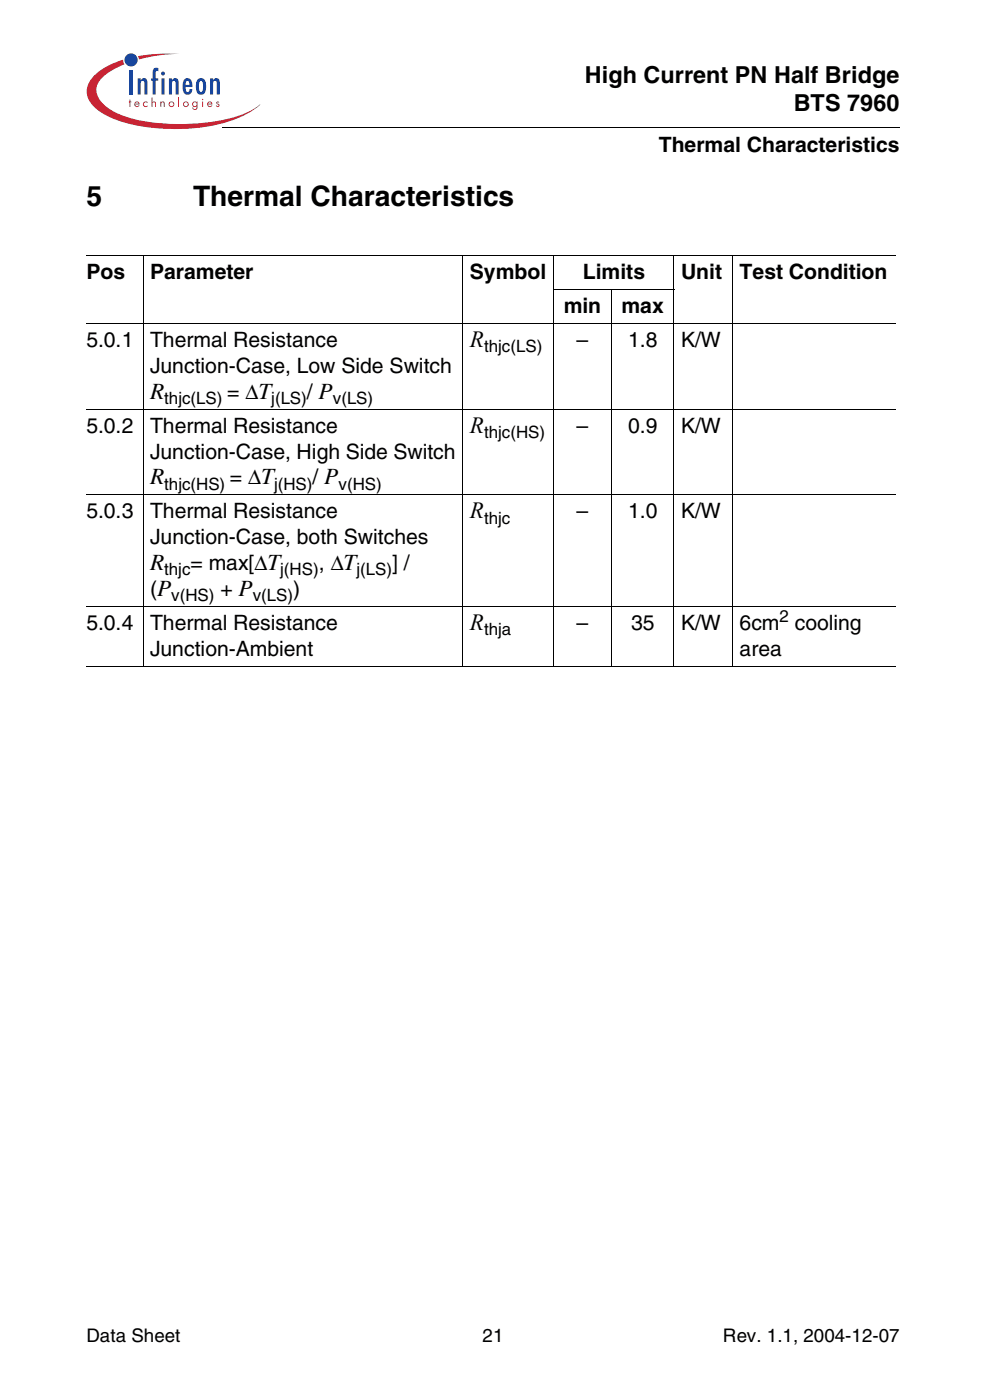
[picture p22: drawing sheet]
<svg xmlns="http://www.w3.org/2000/svg" width="207mm" height="294mm" viewBox="0 0 207 294" stroke-linecap="round" stroke-linejoin="round" font-family="sans-serif">
<defs><g id="words">
<g font-size="5.9">
<text x="18.1" y="43.3">5</text>
<text x="40.5" y="43.3">Thermal Characteristics</text>
</g>
<g font-size="4.9">
<text x="122.8" y="17.4">High Current PN Half Bridge</text>
<text x="166.7" y="23.3">BTS 7960</text>
<text x="98.7" y="72.9">R</text>
<text x="31.5" y="83.8">R</text>
<text x="98.7" y="90.9">R</text>
<text x="31.5" y="101.8">R</text>
<text x="98.7" y="109">R</text>
<text x="31.5" y="119.8">R</text>
<text x="98.7" y="132.4">R</text>
</g>
<g font-size="4.4">
<text x="138.4" y="31.9">Thermal Characteristics</text>
<text x="18.1" y="58.6">Pos</text>
<text x="31.5" y="58.6">Parameter</text>
<text x="98.7" y="58.6">Symbol</text>
<text x="122.4" y="58.6">Limits</text>
<text x="143" y="58.6">Unit</text>
<text x="155.3" y="58.6">Test Condition</text>
<text x="118.4" y="65.7">min</text>
<text x="130.5" y="65.7">max</text>
<text x="18.1" y="72.9">5.0.1</text>
<text x="31.5" y="72.9">Thermal Resistance</text>
<text x="121.1" y="72.9">–</text>
<text x="131.9" y="72.9">1.8</text>
<text x="143" y="72.9">K/W</text>
<text x="31.5" y="78.3">Junction-Case, Low Side Switch</text>
<text x="47.7" y="83.8">= ∆T</text>
<text x="64.5" y="83.8">/ P</text>
<text x="18.1" y="90.9">5.0.2</text>
<text x="31.5" y="90.9">Thermal Resistance</text>
<text x="121.1" y="90.9">–</text>
<text x="131.9" y="90.9">0.9</text>
<text x="143" y="90.9">K/W</text>
<text x="31.5" y="96.4">Junction-Case, High Side Switch</text>
<text x="48.3" y="101.8">= ∆T</text>
<text x="65.6" y="101.8">/ P</text>
<text x="18.1" y="109">5.0.3</text>
<text x="31.5" y="109">Thermal Resistance</text>
<text x="121.1" y="109">–</text>
<text x="131.9" y="109">1.0</text>
<text x="143" y="109">K/W</text>
<text x="31.5" y="114.4">Junction-Case, both Switches</text>
<text x="40" y="119.8">= max[∆T</text>
<text x="67" y="119.8">, ∆T</text>
<text x="82.4" y="119.8">] /</text>
<text x="31.5" y="125.2">(P</text>
<text x="46.3" y="125.3">+ P</text>
<text x="61.6" y="125.3">)</text>
<text x="18.1" y="132.4">5.0.4</text>
<text x="31.5" y="132.4">Thermal Resistance</text>
<text x="31.5" y="137.9">Junction-Ambient</text>
<text x="121.1" y="132.4">–</text>
<text x="132.5" y="132.4">35</text>
<text x="143" y="132.4">K/W</text>
<text x="155.3" y="132.4">6cm</text>
<text x="155.3" y="137.9">area</text>
<text x="166.9" y="132.4">cooling</text>
</g>
<g font-size="3.9">
<text x="18.1" y="282.1">Data Sheet</text>
<text x="101.3" y="282.1">21</text>
<text x="151.8" y="282.1">Rev. 1.1, 2004-12-07</text>
</g>
<g font-size="3.6">
<text x="101.7" y="74">thjc(LS)</text>
<text x="34.5" y="84.9">thjc(LS)</text>
<text x="57" y="84.9">j(LS)</text>
<text x="69.9" y="84.9">v(LS)</text>
<text x="101.7" y="92">thjc(HS)</text>
<text x="34.5" y="102.9">thjc(HS)</text>
<text x="57.6" y="102.9">j(HS)</text>
<text x="71.1" y="102.9">v(HS)</text>
<text x="101.7" y="110.1">thjc</text>
<text x="34.5" y="120.9">thjc</text>
<text x="58.9" y="120.9">j(HS)</text>
<text x="74.9" y="120.9">j(LS)</text>
<text x="36" y="126.4">v(HS)</text>
<text x="53.1" y="126.4">v(LS)</text>
<text x="163.7" y="130.6">2</text>
<text x="101.7" y="133.5">thja</text>
</g>
</g></defs>
<g fill="#c82434">
<path d="M27.2 20.9h.2v.4h.2v.2h-.2v1h-.2v-1h-.1z"/>
<path d="M30.2 21.5l.6-.2 .2 .1v.3a.42 .42 0 0 0-.6-.1 .42 .42 0 0 0 0 .6 .42 .42 0 0 0 .6-.1v.3a.6 .6 0 0 1-.8-.1 .6 .6 0 0 1 0-.8z"/>
<path d="M31.8 20.5h.2v1l.4-.2 .3 .3 .1 .9h-.2l-.1-.8-.2-.2-.3 .2v.8h-.2z"/>
<path d="M33.7 21.3h.2v.2l.3-.2 .2 .1 .2 1.1h-.2v-.8l-.2-.2-.3 .2v.8h-.2z"/>
<path d="M37.4 20.5h.2v2h-.2z"/>
<path d="M45.5 21.5a.34 .34 0 0 1 .6 0h-.5l.1 .2a.4 .4 0 0 1 .4 .4 .4 .4 0 0 1-.3 .4 .4 .4 0 0 1-.5-.3l.6 .1-.1-.3a.4 .4 0 0 1-.3-.5z"/>
<path d="M29 11.8a36.8 36.8 0 0 1 8.7-.5 31.9 31.9 0 0 0-8.5 1.2z"/>
<path d="M19.9 15.8a14.7 14.7 0 0 1 6-3.3l.2 1a9.9 9.9 0 0 0-5.7 4.4 4 4 0 0 0 1.7 4.3 20.8 20.8 0 0 0 11.3 3.7 40 40 0 0 0 18.7-2.3l2.5-1.7a19.5 19.5 0 0 1-10.2 4.6 41.7 41.7 0 0 1-20.1-1.4 10 10 0 0 1-5.7-4.2 4.3 4.3 0 0 1 1.3-5.1z"/>
<path d="M28.5 21.6l.3-.1 .3 .3h-.7zM28.4 21.5a.59 .59 0 0 0 0 .9 .59 .59 0 0 0 .9-.2l-.2-.1-.2 .2a.37 .37 0 0 1-.5-.4h.9a.55 .55 0 0 0-.3-.5 .55 .55 0 0 0-.6 .1z"/>
<path d="M35.6 21.9a.41 .41 0 0 1 .8 0 .41 .41 0 0 1-.8 0zM35.4 21.9a.6 .6 0 0 0 1.2 0 .6 .6 0 0 0-1.2 0z"/>
<path d="M38.6 21.9a.45 .45 0 0 1 .9 0 .45 .45 0 0 1-.9 0zM38.4 21.9a.6 .6 0 0 0 1.2 0 .6 .6 0 0 0-1.2 0z"/>
<path d="M40.5 21.9a.4 .4 0 0 1 .8 0 .4 .4 0 0 1-.8 0zM40.5 21.5a.57 .57 0 0 0 0 .8 .57 .57 0 0 0 .8 0 .44 .44 0 0 1-.1 .5 .44 .44 0 0 1-.5 .1l-.1-.3h-.2a.57 .57 0 0 0 .6 .5 .57 .57 0 0 0 .5-.7v-1.1h-.2v.2l-.4-.2z"/>
<path d="M42.5 21.3h.2v1.2h-.2zM42.4 20.9a.15 .15 0 0 1 .3 0 .15 .15 0 0 1-.3 0z"/>
<path d="M43.8 21.6l.3-.1 .3 .3h-.7zM43.7 21.5a.59 .59 0 0 0 0 .9 .59 .59 0 0 0 .9-.2l-.2-.1-.2 .2a.37 .37 0 0 1-.5-.4h.9a.55 .55 0 0 0-.3-.5 .55 .55 0 0 0-.6 .1z"/>
</g>
<g fill="#18469d">
<path d="M27.2 14.8h.7v5.1h-.7z"/>
<path d="M28.9 16.5h.7v.4a.78 .78 0 0 1 1-.4 .78 .78 0 0 1 .4 1v2.4h-.7v-2.6l-.4-.3a.58 .58 0 0 0-.3 .7v2.2h-.7z"/>
<path d="M32.2 14.5a.91 .91 0 0 1 1.1-.2v.7l-.3-.1-.3 .3v1.3h.5v.5h-.5v2.9h-.6v-2.9h-.4v-.5h.4v-1.5z"/>
<path d="M35.5 16.5h.6v.4a.78 .78 0 0 1 1.1-.4 .78 .78 0 0 1 .3 1v2.4h-.6v-2.6l-.4-.3a.58 .58 0 0 0-.4 .7v2.2h-.6z"/>
<path d="M44.1 16.5h.7v.4a.78 .78 0 0 1 1-.4 .78 .78 0 0 1 .4 1v2.4h-.7v-2.6l-.4-.3a.58 .58 0 0 0-.3 .7v2.2h-.7z"/>
<path d="M33.9 16.5h.7v3.4h-.7zM33.8 15.5a.45 .45 0 0 1 .9 0 .45 .45 0 0 1-.9 0z"/>
<path d="M39.1 17.1l.3-.1a.73 .73 0 0 1 .4 .8h-.8zM38.9 16.5a2.66 2.66 0 0 0 0 3.3 1.02 1.02 0 0 0 1.1-.1 1.02 1.02 0 0 0 .4-1h-.6l-.1 .6-.3 .1a.97 .97 0 0 1-.4-1.1l1.4-.1a1.54 1.54 0 0 0-1-1.8z"/>
<path d="M41.9 17.1l.3-.1a1.27 1.27 0 0 1 .4 1.5l-.1 .7-.3 .1a1.26 1.26 0 0 1-.4-1.4zM41.4 16.8l-.3 1.4a1.24 1.24 0 0 0 .3 1.3 1.24 1.24 0 0 0 1.3 .3 2.57 2.57 0 0 0 0-3.3l-.5-.1-.5 .1z"/>
<circle cx="27.5" cy="12.6" r="1.38"/>
</g>
<path d="M46.6 26.6l.1 .2z" fill="#000"/>
<path d="M46.7 26.7h142.3" fill="none" stroke="#000" stroke-width=".21"/>
<path d="M18.1 28.8h45.9v4.8h-45.9z" fill="#fff"/>
<g fill="none" stroke="#000" stroke-width=".21">
<path d="M18.1 53.6h170.1M30 53.6v86.6M97.2 53.6v86.6M116.2 53.6v86.6M141.5 53.6v86.6M153.8 53.6v86.6M18.1 68h170.1M116.1 60.8h25.5M128.4 60.7v79.5M18.1 86h170.1M18.1 104h170.1M18.1 127.5h170.1"/>
<path d="M18.1 140.1h170.1"/>
</g>
<use href="#words"/>
</svg>
